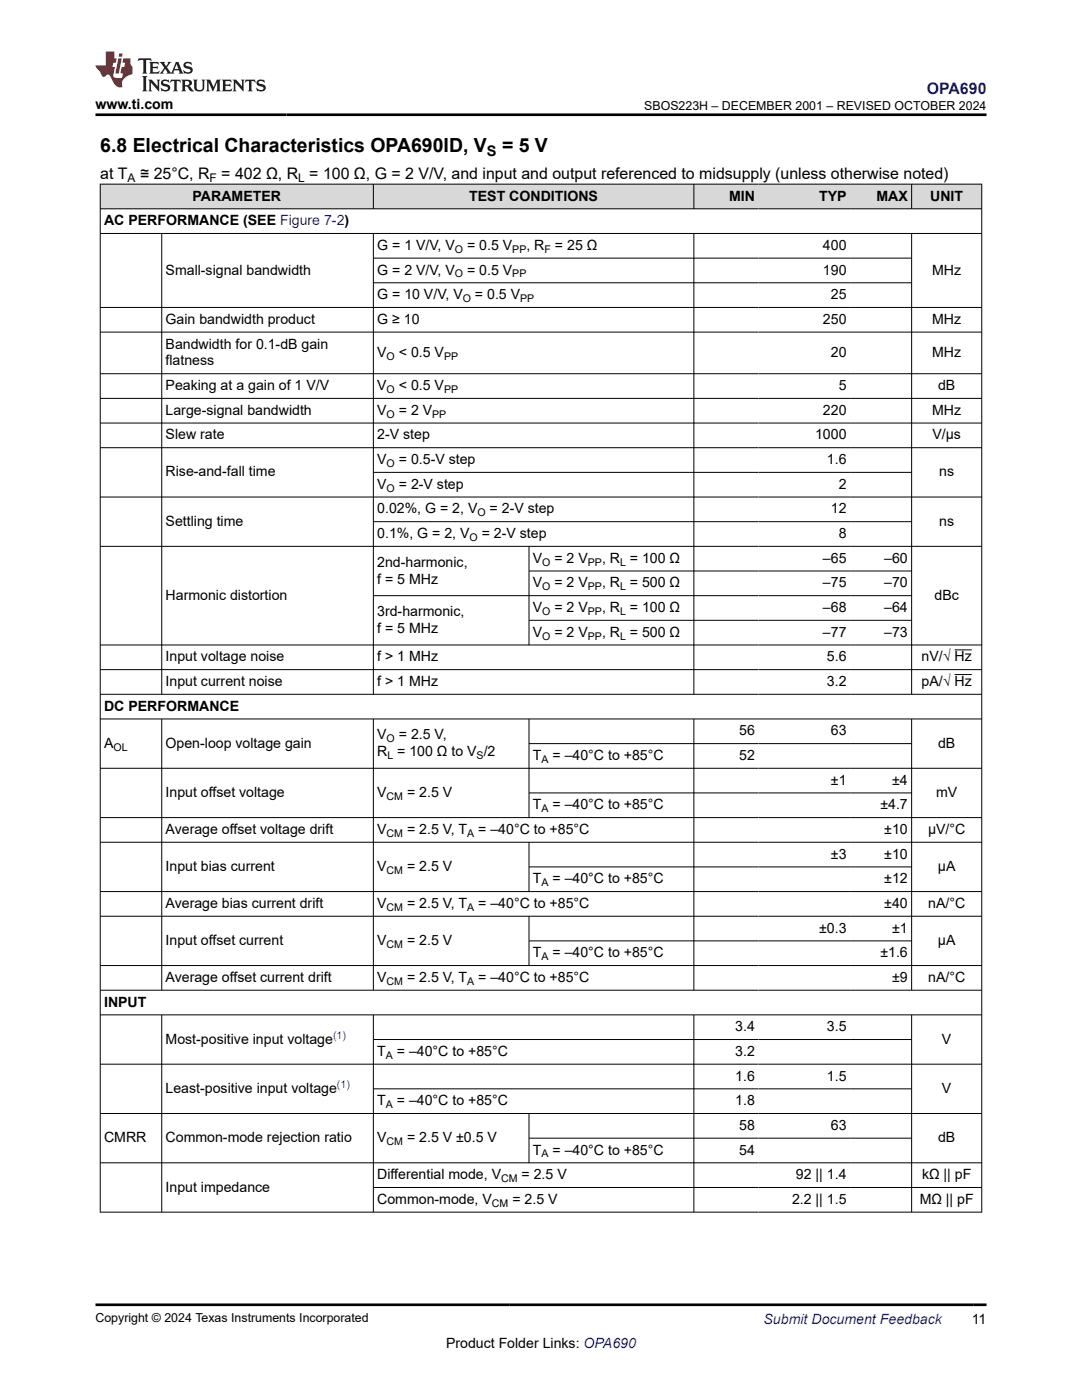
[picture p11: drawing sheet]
<svg xmlns="http://www.w3.org/2000/svg" width="216mm" height="279mm" viewBox="0 0 216 279" stroke-linecap="round" stroke-linejoin="round" font-family="sans-serif">
<defs><g id="words">
<g font-size="3.9">
<text x="20" y="30.3">6.8 Electrical Characteristics OPA690ID, V</text>
<text x="100.2" y="30.3">= 5 V</text>
</g>
<text font-size="3.2" fill="#00f" x="184.9" y="18.7">OPA690</text>
<g font-size="3.2">
<text x="20" y="35.7">at T</text>
<text x="27.9" y="35.7">≅ 25°C, R</text>
<text x="44.2" y="35.7">= 402 Ω, R = 100 Ω, G = 2 V/V, and input and output referenced to midsupply (unless otherwise noted)</text>
</g>
<text font-size="2.9" x="97.1" y="31">S</text>
<g font-size="2.8">
<text x="19" y="21.8">www.ti.com</text>
<text x="38.4" y="40">PARAMETER</text>
<text x="93.6" y="40">TEST CONDITIONS</text>
<text x="145.5" y="40">MIN</text>
<text x="163.4" y="40">TYP</text>
<text x="174.9" y="40">MAX</text>
<text x="185.6" y="40">UNIT</text>
<text x="20.8" y="44.9">AC PERFORMANCE (SEE Figure 7-2)</text>
<text x="75.3" y="49.9">G = 1 V/V, V</text>
<text x="93.2" y="49.9">= 0.5 V</text>
<text x="105" y="49.9">, R</text>
<text x="110.7" y="49.9">= 25 Ω</text>
<text x="164.2" y="49.9">400</text>
<text x="33" y="54.8">Small-signal bandwidth</text>
<text x="75.3" y="54.8">G = 2 V/V, V</text>
<text x="75.3" y="59.7">G = 10 V/V, V</text>
<text x="93.2" y="54.8">= 0.5 V</text>
<text x="94.8" y="59.7">= 0.5 V</text>
<text x="164.2" y="54.8">190</text>
<text x="165.8" y="59.7">25</text>
<text x="186" y="54.8">MHz</text>
<text x="33" y="64.6">Gain bandwidth product</text>
<text x="75.3" y="64.6">G ≥ 10</text>
<text x="164.2" y="64.6">250</text>
<text x="186" y="64.6">MHz</text>
<text x="33" y="69.6">Bandwidth for 0.1-dB gain</text>
<text x="75.3" y="71.2">V</text>
<text x="79.6" y="71.2">&lt; 0.5 V</text>
<text x="165.8" y="71.2">20</text>
<text x="186" y="71.2">MHz</text>
<text x="33" y="72.9">flatness</text>
<text x="33" y="77.9">Peaking at a gain of 1 V/V</text>
<text x="75.3" y="77.9">V</text>
<text x="79.6" y="77.9">&lt; 0.5 V</text>
<text x="167.4" y="77.9">5</text>
<text x="187.2" y="77.9">dB</text>
<text x="33" y="82.8">Large-signal bandwidth</text>
<text x="75.3" y="82.8">V</text>
<text x="79.6" y="82.8">= 2 V</text>
<text x="164.2" y="82.8">220</text>
<text x="186" y="82.8">MHz</text>
<text x="33" y="87.7">Slew rate</text>
<text x="75.3" y="87.7">2-V step</text>
<text x="162.6" y="87.7">1000</text>
<text x="186.1" y="87.7">V/µs</text>
<text x="33" y="95.1">Rise-and-fall time</text>
<text x="75.3" y="92.6">V</text>
<text x="79.6" y="92.6">= 0.5-V step</text>
<text x="165" y="92.6">1.6</text>
<text x="187.4" y="95.1">ns</text>
<text x="75.3" y="97.5">V</text>
<text x="79.6" y="97.5">= 2-V step</text>
<text x="167.4" y="97.5">2</text>
<text x="33" y="104.9">Settling time</text>
<text x="75.3" y="102.5">0.02%, G = 2, V</text>
<text x="75.3" y="107.4">0.1%, G = 2, V</text>
<text x="96.1" y="107.4">= 2-V step</text>
<text x="97.7" y="102.5">= 2-V step</text>
<text x="165.8" y="102.5">12</text>
<text x="167.4" y="107.4">8</text>
<text x="187.4" y="104.9">ns</text>
<text x="75.3" y="113.1">2nd-harmonic,</text>
<text x="106.3" y="112.3">V</text>
<text x="110.6" y="112.3">= 2 V</text>
<text x="120.1" y="112.3">, R = 100 Ω</text>
<text x="164.2" y="112.3">–65</text>
<text x="176.4" y="112.3">–60</text>
<text x="33" y="119.7">Harmonic distortion</text>
<text x="75.3" y="116.5">f = 5 MHz</text>
<text x="106.3" y="117.2">V</text>
<text x="110.6" y="117.2">= 2 V</text>
<text x="120.1" y="117.2">, R = 500 Ω</text>
<text x="164.2" y="117.2">–75</text>
<text x="176.4" y="117.2">–70</text>
<text x="186.5" y="119.7">dBc</text>
<text x="75.3" y="122.9">3rd-harmonic,</text>
<text x="106.3" y="122.2">V</text>
<text x="110.6" y="122.2">= 2 V</text>
<text x="120.1" y="122.2">, R = 100 Ω</text>
<text x="164.2" y="122.2">–68</text>
<text x="176.4" y="122.2">–64</text>
<text x="33" y="132">Input voltage noise</text>
<text x="75.3" y="126.3">f = 5 MHz</text>
<text x="75.3" y="132">f &gt; 1 MHz</text>
<text x="106.3" y="127.1">V</text>
<text x="110.6" y="127.1">= 2 V</text>
<text x="120.1" y="127.1">, R = 500 Ω</text>
<text x="164.2" y="127.1">–77</text>
<text x="165" y="132">5.6</text>
<text x="176.4" y="127.1">–73</text>
<text x="183.9" y="132">nV/√ Hz</text>
<text x="33" y="136.9">Input current noise</text>
<text x="75.3" y="136.9">f &gt; 1 MHz</text>
<text x="165" y="136.9">3.2</text>
<text x="183.9" y="136.9">pA/√ Hz</text>
<text x="20.8" y="141.8">DC PERFORMANCE</text>
<text x="20.8" y="149.2">A</text>
<text x="33" y="149.2">Open-loop voltage gain</text>
<text x="75.3" y="147.5">V</text>
<text x="79.6" y="147.5">= 2.5 V,</text>
<text x="147.5" y="146.8">56</text>
<text x="165.8" y="146.8">63</text>
<text x="187.2" y="149.2">dB</text>
<text x="75.3" y="150.9">R = 100 Ω to V /2</text>
<text x="106.3" y="151.7">T</text>
<text x="110.2" y="151.7">= –40°C to +85°C</text>
<text x="147.5" y="151.7">52</text>
<text x="33" y="159.1">Input offset voltage</text>
<text x="75.3" y="159.1">V</text>
<text x="81.2" y="159.1">= 2.5 V</text>
<text x="106.3" y="161.5">T</text>
<text x="110.2" y="161.5">= –40°C to +85°C</text>
<text x="165.8" y="156.6">±1</text>
<text x="175.7" y="161.5">±4.7</text>
<text x="178" y="156.6">±4</text>
<text x="186.8" y="159.1">mV</text>
<text x="33" y="166.4">Average offset voltage drift</text>
<text x="75.3" y="166.4">V</text>
<text x="81.2" y="166.4">= 2.5 V, T</text>
<text x="95.4" y="166.4">= –40°C to +85°C</text>
<text x="176.5" y="166.4">±10</text>
<text x="185.2" y="166.4">µV/°C</text>
<text x="33" y="173.8">Input bias current</text>
<text x="75.3" y="173.8">V</text>
<text x="81.2" y="173.8">= 2.5 V</text>
<text x="165.8" y="171.4">±3</text>
<text x="176.5" y="171.4">±10</text>
<text x="187.2" y="173.8">µA</text>
<text x="106.3" y="176.3">T</text>
<text x="110.2" y="176.3">= –40°C to +85°C</text>
<text x="176.5" y="176.3">±12</text>
<text x="33" y="181.2">Average bias current drift</text>
<text x="75.3" y="181.2">V</text>
<text x="81.2" y="181.2">= 2.5 V, T</text>
<text x="95.4" y="181.2">= –40°C to +85°C</text>
<text x="176.5" y="181.2">±40</text>
<text x="185.2" y="181.2">nA/°C</text>
<text x="33" y="188.6">Input offset current</text>
<text x="75.3" y="188.6">V</text>
<text x="81.2" y="188.6">= 2.5 V</text>
<text x="106.3" y="191">T</text>
<text x="110.2" y="191">= –40°C to +85°C</text>
<text x="163.5" y="186.1">±0.3</text>
<text x="175.7" y="191">±1.6</text>
<text x="178" y="186.1">±1</text>
<text x="187.2" y="188.6">µA</text>
<text x="33" y="196">Average offset current drift</text>
<text x="75.3" y="196">V</text>
<text x="81.2" y="196">= 2.5 V, T</text>
<text x="95.4" y="196">= –40°C to +85°C</text>
<text x="178" y="196">±9</text>
<text x="185.2" y="196">nA/°C</text>
<text x="20.8" y="200.9">INPUT</text>
<text x="33" y="208.3">Most-positive input voltage</text>
<text x="146.7" y="205.8">3.4</text>
<text x="165" y="205.8">3.5</text>
<text x="188" y="208.3">V</text>
<text x="75.3" y="210.7">T</text>
<text x="79.2" y="210.7">= –40°C to +85°C</text>
<text x="146.7" y="210.7">3.2</text>
<text x="146.7" y="215.7">1.6</text>
<text x="165" y="215.7">1.5</text>
<text x="33" y="218.1">Least-positive input voltage</text>
<text x="75.3" y="220.6">T</text>
<text x="79.2" y="220.6">= –40°C to +85°C</text>
<text x="146.7" y="220.6">1.8</text>
<text x="188" y="218.1">V</text>
<text x="20.8" y="228">CMRR</text>
<text x="33" y="228">Common-mode rejection ratio</text>
<text x="75.3" y="228">V</text>
<text x="81.2" y="228">= 2.5 V ±0.5 V</text>
<text x="147.5" y="225.5">58</text>
<text x="165.8" y="225.5">63</text>
<text x="187.2" y="228">dB</text>
<text x="106.3" y="230.4">T</text>
<text x="110.2" y="230.4">= –40°C to +85°C</text>
<text x="147.5" y="230.4">54</text>
<text x="33" y="237.8">Input impedance</text>
<text x="75.3" y="235.3">Differential mode, V</text>
<text x="104.1" y="235.3">= 2.5 V</text>
<text x="158.8" y="235.3">92 || 1.4</text>
<text x="184" y="235.3">kΩ || pF</text>
<text x="75.3" y="240.3">Common-mode, V</text>
<text x="102.2" y="240.3">= 2.5 V</text>
<text x="158" y="240.3">2.2 || 1.5</text>
<text x="183.5" y="240.3">MΩ || pF</text>
<text x="89" y="269">Product Folder Links: OPA690</text>
<text x="193.9" y="264.2">11</text>
</g>
<text font-size="2.8" fill="#00f" x="152.4" y="264.2">Submit Document Feedback</text>
<g font-size="2.5">
<text x="128.5" y="21.9">SBOS223H – DECEMBER 2001 – REVISED OCTOBER 2024</text>
<text x="19" y="263.9">Copyright © 2024 Texas Instruments Incorporated</text>
</g>
<g font-size="2.4">
<text x="25.5" y="36.3">A</text>
<text x="41.8" y="36.3">F</text>
<text x="59.5" y="36.3">L</text>
</g>
<g font-size="2.1">
<text x="90.8" y="50.4">O</text>
<text x="102.2" y="50.4">PP</text>
<text x="108.7" y="50.4">F</text>
<text x="90.8" y="55.4">O</text>
<text x="102.2" y="55.4">PP</text>
<text x="92.3" y="60.3">O</text>
<text x="103.8" y="60.3">PP</text>
<text x="77.2" y="71.8">O</text>
<text x="88.6" y="71.8">PP</text>
<text x="77.2" y="78.4">O</text>
<text x="77.2" y="83.3">O</text>
<text x="86.2" y="83.3">PP</text>
<text x="88.6" y="78.4">PP</text>
<text x="77.2" y="93.2">O</text>
<text x="77.2" y="98.1">O</text>
<text x="93.7" y="108">O</text>
<text x="95.3" y="103">O</text>
<text x="108.2" y="112.9">O</text>
<text x="117.3" y="112.9">PP</text>
<text x="123.7" y="112.9">L</text>
<text x="108.2" y="117.8">O</text>
<text x="117.3" y="117.8">PP</text>
<text x="123.7" y="117.8">L</text>
<text x="108.2" y="122.7">O</text>
<text x="117.3" y="122.7">PP</text>
<text x="123.7" y="122.7">L</text>
<text x="108.2" y="127.6">O</text>
<text x="117.3" y="127.6">PP</text>
<text x="123.7" y="127.6">L</text>
<text x="22.6" y="149.8">OL</text>
<text x="77.2" y="148.1">O</text>
<text x="77.3" y="151.5">L</text>
<text x="95.1" y="151.5">S</text>
<text x="108" y="152.2">A</text>
<text x="77.2" y="159.6">CM</text>
<text x="77.2" y="167">CM</text>
<text x="93.2" y="167">A</text>
<text x="108" y="162.1">A</text>
<text x="77.2" y="174.4">CM</text>
<text x="108" y="176.8">A</text>
<text x="77.2" y="181.8">CM</text>
<text x="93.2" y="181.8">A</text>
<text x="77.2" y="189.2">CM</text>
<text x="108" y="191.6">A</text>
<text x="77.2" y="196.5">CM</text>
<text x="93.2" y="196.5">A</text>
<text x="77" y="211.3">A</text>
<text x="77" y="221.1">A</text>
<text x="77.2" y="228.5">CM</text>
<text x="108" y="231">A</text>
<text x="100" y="235.9">CM</text>
<text x="98.2" y="240.8">CM</text>
</g>
<g font-size="2.1" fill="#00f">
<text x="66.5" y="207.3">(1)</text>
<text x="67.2" y="217.2">(1)</text>
</g>
</g></defs>
<g fill="#d8d8d8">
<path d="M20 36.8h175.9v4.9h-175.9z" fill-rule="evenodd"/>
<path d="M20.1 36.8h54.3v4.8h-54.3z" fill-rule="evenodd"/>
<path d="M74.6 36.8h63.8v4.8h-63.8z" fill-rule="evenodd"/>
<path d="M138.5 36.8h12.8v4.8h-12.8z" fill-rule="evenodd"/>
<path d="M151.3 36.8h18.3v4.8h-18.3z" fill-rule="evenodd"/>
<path d="M169.6 36.8h12.2v4.8h-12.2z" fill-rule="evenodd"/>
<path d="M182 36.8h13.8v4.8h-13.8z" fill-rule="evenodd"/>
</g>
<g fill="none" stroke="#000" stroke-width=".2">
<path d="M19.9 36.8h176.1M20 36.7v205.3M74.5 36.7v5M138.5 36.7v5M181.9 36.7v5M195.9 36.7v205.3M19.9 41.7h176.1M19.9 46.6h176.1M32.3 46.6v92M74.5 46.6v92M74.5 51.5h107.5M74.5 56.4h107.5"/>
<path d="M138.5 46.6v92M181.9 46.6v92M19.9 61.4h176.1M19.9 66.3h176.1M19.9 74.6h176.1M19.9 79.5h176.1M19.9 84.4h176.1M19.9 89.3h176.1M19.9 99.2h176.1M74.5 94.3h107.5M19.9 109h176.1M74.5 104.1h107.5"/>
<path d="M105.6 109v19.8M105.6 114h76.4M182 118.9h-107.5M19.9 128.7h176.1M19.9 133.6h176.1M19.9 138.6h176.1M105.6 123.8h76.4M190.5 129.7h3.4M190.5 134.6h3.4M19.9 143.5h176.1M19.9 153.3h176.1M32.3 143.5v54.2"/>
<path d="M74.5 143.5v54.2M105.6 143.5v19.7M105.6 148.4h76.4M105.6 158.2h76.4M138.5 143.5v54.2M181.9 143.5v54.2M19.9 163.2h176.1M19.9 168.1h176.1M19.9 177.9h176.1M105.6 168.1v9.9M105.6 173h76.4M19.9 182.9h176.1"/>
<path d="M19.9 192.7h176.1M19.9 197.6h176.1M105.6 182.9v9.9M105.6 187.8h76.4M19.9 202.5h176.1M19.9 212.4h176.1M32.3 202.5v39.5M74.5 202.5v39.5M74.5 207.5h107.5M74.5 217.3h107.5M138.5 202.5v39.5M181.9 202.5v39.5"/>
<path d="M19.9 222.2h176.1M19.9 232.1h176.1M74.5 237h121.5M105.6 222.2v9.9M105.6 227.1h76.4M19.9 241.9h176.1"/>
</g>
<path d="M27.7 11.6l-.2 .6 .5-.2h.6v.1v2.2l-.2 .4h1l-.2-.4v-2.2v-.1h.5l.5 .2-.1-.6zM29.8 12.4l.2 .3v1.6l-.2 .4h1.9l.1-.6a1.08 1.08 0 0 1-1.3 .2v-.7h.6l.4 .2v-.7l-.4 .2h-.6v-.5l.2-.2a1 1 0 0 1 1 .3l-.1-.5zM31.8 12.4l1 1.1-1 1.2h.9l-.2-.2 .4-.8 .5 .8-.2 .2h1.6l-.2-.2 .1-.5h1l.1 .5-.1 .2h.9l-.2-.4-.8-1.9h-.5l-1 2.1-.8-1.1 .9-1h-.8l.2 .2-.5 .6-.3-.6 .1-.2zM35.2 12.8l.4 1h-.8zM36.8 12.5a.65 .65 0 0 0-.2 .7 .65 .65 0 0 0 .6 .5l.7 .1 .1 .3a.79 .79 0 0 1-.7 .4 .79 .79 0 0 1-.7-.5l.1 .7 .2-.1a.93 .93 0 0 0 1.1 0 .93 .93 0 0 0 .4-.9 1.46 1.46 0 0 0-1.2-.6l-.1-.3a1.09 1.09 0 0 1 1.2 .2l-.2-.6-.1 .1-.6-.2zM28.4 15.2l.2 .4v2.2l-.2 .4h1l-.2-.4v-2.2l.2-.4zM29.6 15.9l.2 .4v1.5l-.2 .4h.8l-.3-.4v-1.3l1.7 1.8v-2l.2-.4h-.8l.2 .2 .1 1.1-1.2-1.3zM32.3 16a.65 .65 0 0 0-.2 .8 .65 .65 0 0 0 .7 .4l.6 .2 .1 .2a.79 .79 0 0 1-.7 .4 .79 .79 0 0 1-.7-.5l.1 .7 .2-.1a.93 .93 0 0 0 1.1 .1 .93 .93 0 0 0 .4-1 1.46 1.46 0 0 0-1.2-.5l-.1-.4a1.09 1.09 0 0 1 1.2 .2l-.2-.6-.1 .1-.6-.1zM34.1 15.9l-.1 .6a.63 .63 0 0 1 .7-.3l.1 1.6-.3 .4h1l-.2-.4v-1.6a.66 .66 0 0 1 .8 .3l-.1-.6zM36.2 15.9l.2 .4v1.5l-.2 .4h.9l-.2-.2v-.7h.5l.1 .2a.79 .79 0 0 0 1.2 .6l-1-.9a.61 .61 0 0 0 .6-.6 .61 .61 0 0 0-.5-.7zM36.9 16.2h.2a.47 .47 0 0 1 .5 .1 .47 .47 0 0 1 .1 .5l-.2 .1-.6 .1zM38.5 15.9l.2 .2a2.27 2.27 0 0 0 .4 2 1.04 1.04 0 0 0 1.7-.7v-1.3l.2-.2h-.8l.2 .4v1.1a.6 .6 0 0 1-.6 .6 .6 .6 0 0 1-.6-.6v-1.1l.3-.4zM41.1 15.9l.2 .4v1.5l-.2 .4h.7l-.2-.4v-1.4l.9 1.9 .8-1.9v1.4l-.2 .4h1l-.3-.4v-1.5l.3-.4h-.8l-.7 1.5-.7-1.5zM44.3 15.9l.2 .4v1.5l-.2 .4h1.9l.1-.6a1.09 1.09 0 0 1-1.3 .2v-.7h.6l.4 .2v-.6l-.4 .2h-.6v-.6l.2-.1a1.01 1.01 0 0 1 1 .3l-.1-.6zM46.4 15.9l.3 .4v1.5l-.3 .4h.8l-.2-.4v-1.3l1.6 1.8v-2l.2-.4h-.7l.2 .2v1.1l-1.2-1.3zM49 15.9l-.1 .6a.63 .63 0 0 1 .8-.3v1.6l-.3 .4h1l-.2-.4v-1.6a.66 .66 0 0 1 .8 .3l-.1-.6zM51.4 16a.65 .65 0 0 0-.2 .8 .65 .65 0 0 0 .6 .4l.6 .2 .2 .2a.79 .79 0 0 1-.8 .4 .79 .79 0 0 1-.6-.5l.1 .7 .2-.1a.93 .93 0 0 0 1 .1 .93 .93 0 0 0 .5-1 1.46 1.46 0 0 0-1.3-.5l-.1-.4a1.09 1.09 0 0 1 1.3 .2l-.2-.6-.2 .1-.5-.1z" fill="#231f20"/>
<path d="M21.1 10.3v2.7h-2.1l.1 .4 .9 1a.95 .95 0 0 0 .9 .9 .59 .59 0 0 1 .6-.4 .59 .59 0 0 1 .5 .3l.4 .8a1.59 1.59 0 0 0 2.1 1.4 1.61 1.61 0 0 1 1-2.3l1-.3-.1-1.5a1.59 1.59 0 0 1-.4-1.7h-1.4l-.2 .9h.5l-.1 .9h-.5l-.2 .9v.3l.4 .1-.2 .9h-.6a.73 .73 0 0 1-1.1-.7l.3-1.5h-.5l.2-.9h.5l.2-.9h-.5v-1.3zM23.6 11.6l-.6 3.1h.7l.6-3.1zM23.8 10.7l-.1 .6h.7l.1-.6z" fill="#ed1c24"/>
<path d="M19 22.9h177.8M19 260.4h177.8" fill="none" stroke="#000" stroke-width=".53"/>
<use href="#words"/>
</svg>
